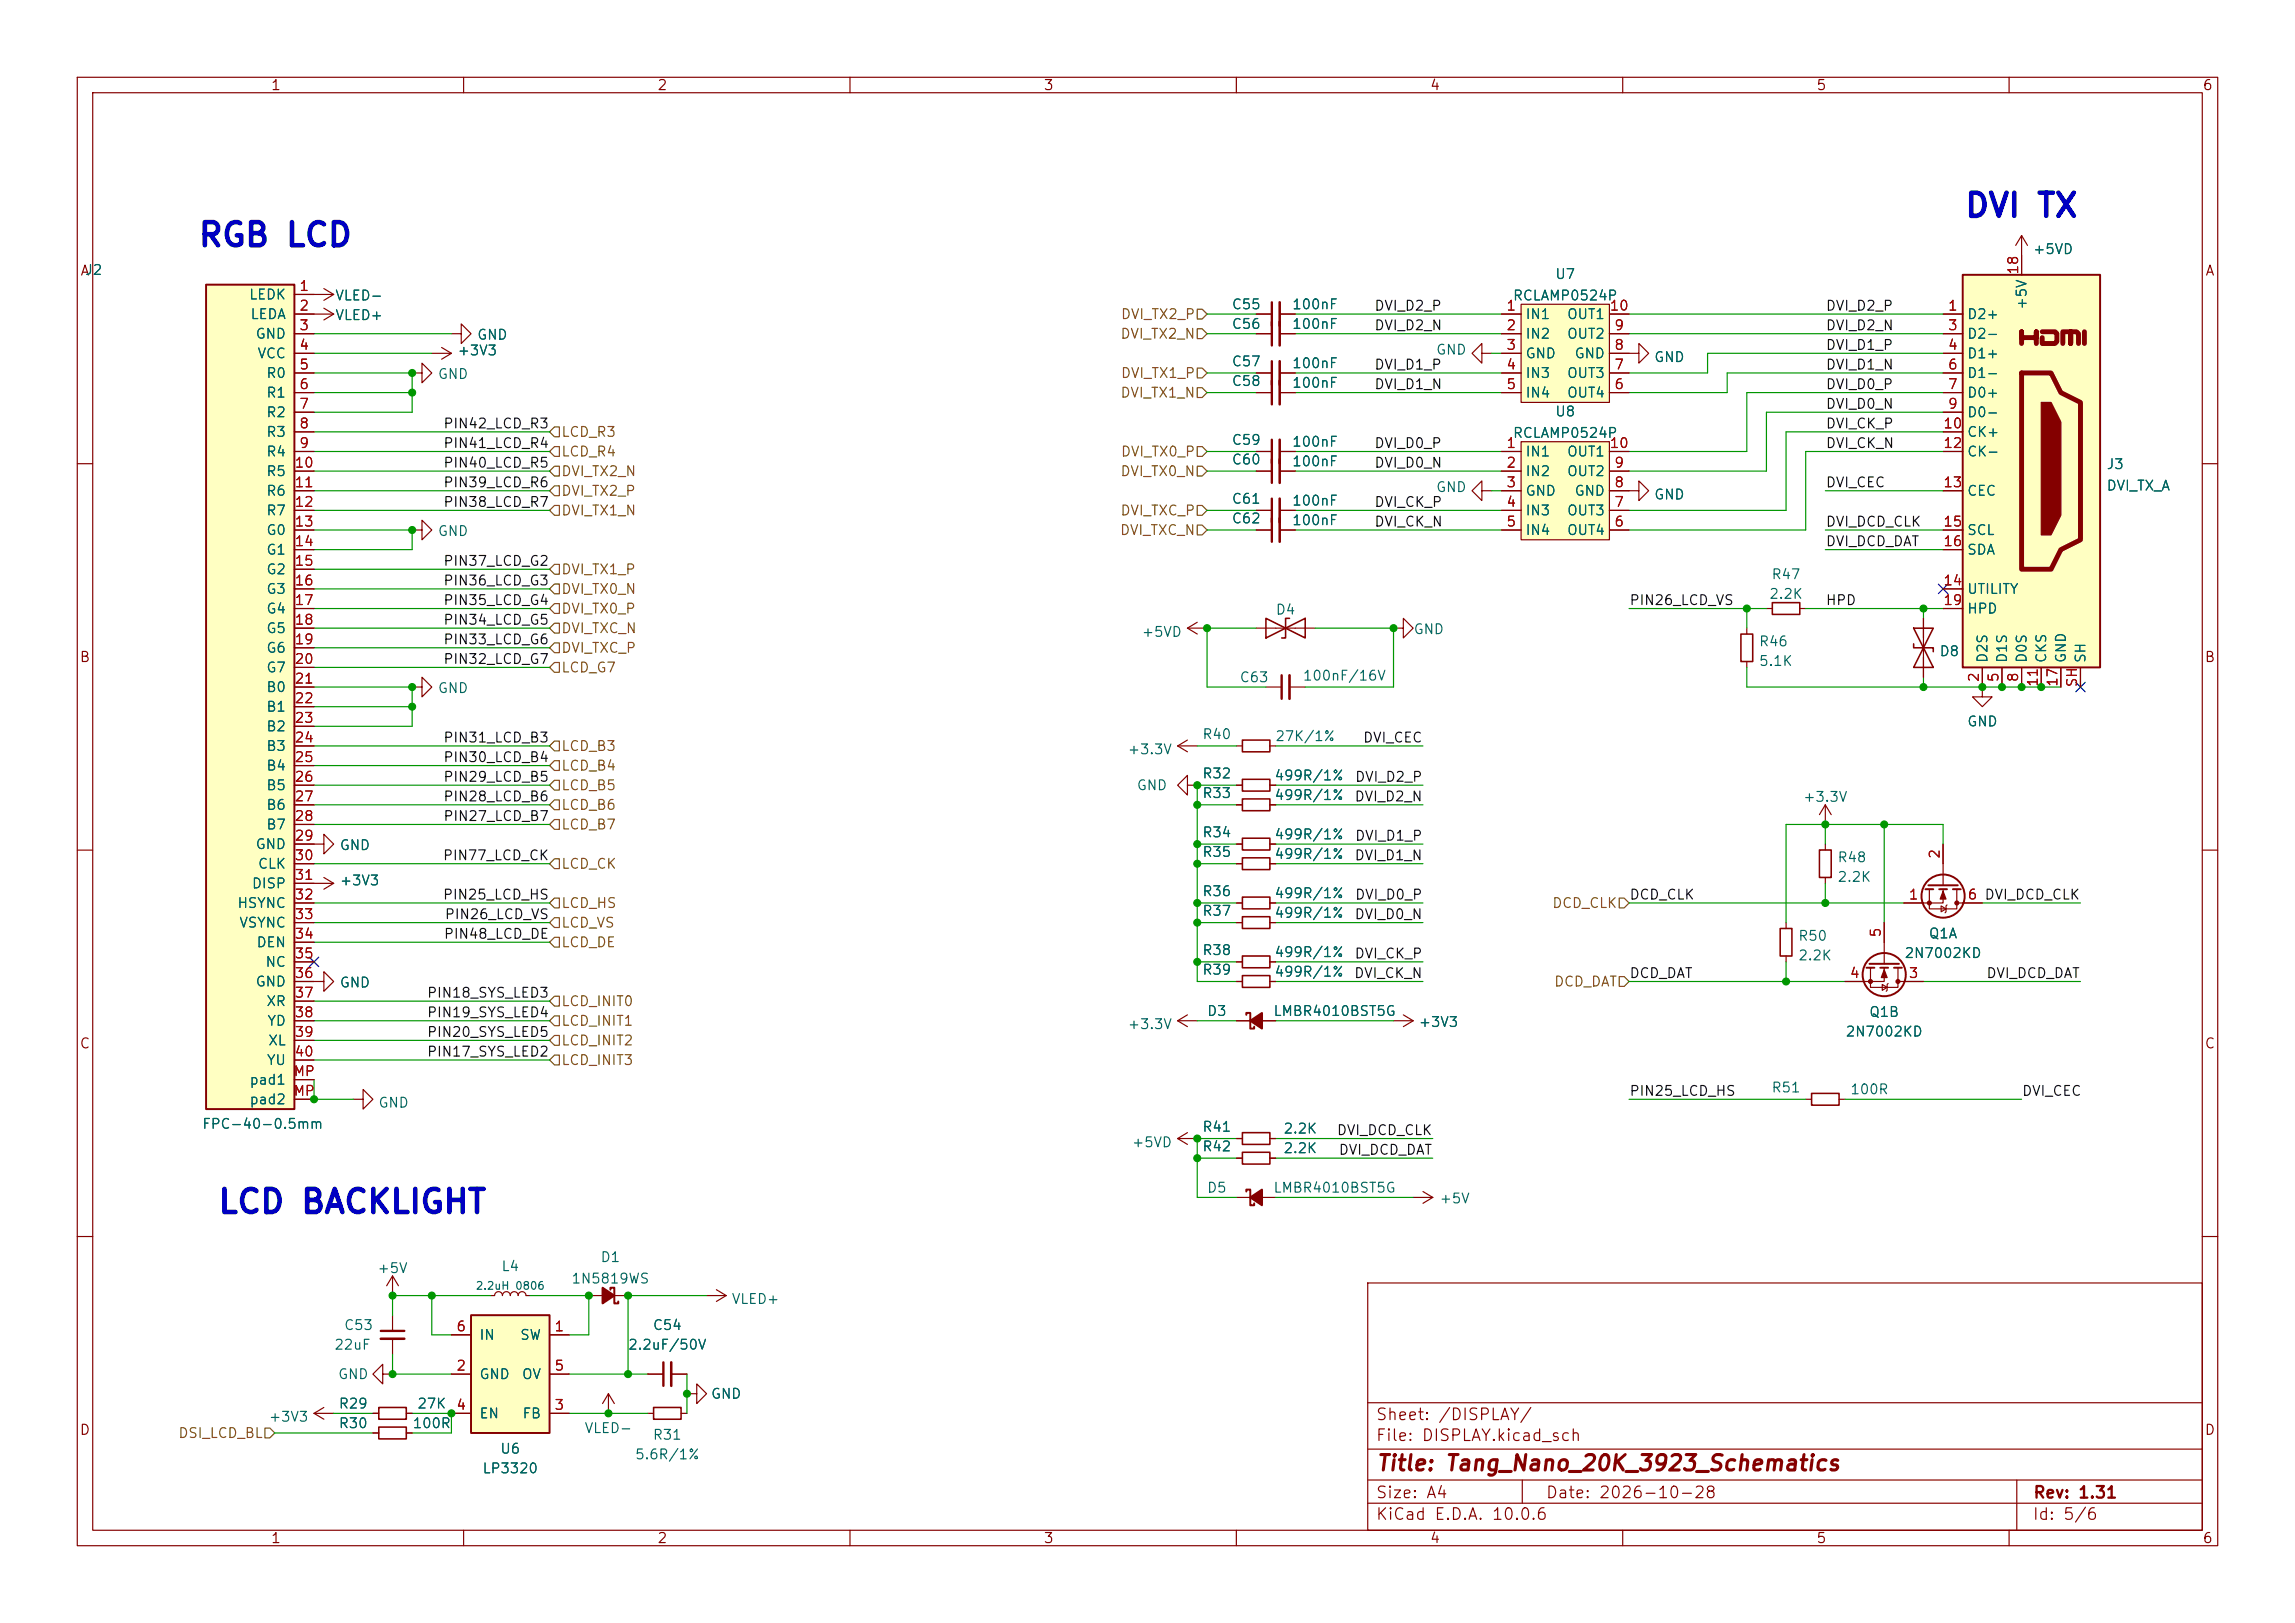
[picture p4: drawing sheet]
<svg xmlns="http://www.w3.org/2000/svg" width="297mm" height="210mm" viewBox="0 0 297 210" stroke-linecap="round" stroke-linejoin="round" font-family="sans-serif">
<defs><g id="words">
<g font-size="3" fill="#0000c2">
<text x="254.1" y="28.8">DVI TX</text>
<text x="25.5" y="32.6">RGB LCD</text>
<text x="28" y="157.7">LCD BACKLIGHT</text>
</g>
<text font-size="2" fill="#840000" x="178" y="190.8">Title: Tang_Nano_20K_3923_Schematics</text>
<g font-size="1.5" fill="#840000">
<text x="178" y="184.1">Sheet: /DISPLAY/</text>
<text x="178" y="186.8">File: DISPLAY.kicad_sch</text>
<text x="178" y="197">KiCad E.D.A. 10.0.6</text>
<text x="178" y="194.2">Size: A4</text>
<text x="200" y="194.2">Date: 2026-10-28</text>
<text x="263" y="197">Id: 5/6</text>
<text x="263" y="194.2">Rev: 1.31</text>
</g>
<g font-size="1.3" fill="#840000">
<text x="35" y="12">1</text>
<text x="85" y="12">2</text>
<text x="135" y="12">3</text>
<text x="185" y="12">4</text>
<text x="235" y="12">5</text>
<text x="285" y="12">6</text>
<text x="10.3" y="36">A</text>
<text x="285.3" y="36">A</text>
<text x="10.2" y="86">B</text>
<text x="285.2" y="86">B</text>
<text x="10.2" y="136">C</text>
<text x="285.2" y="136">C</text>
<text x="10.2" y="186">D</text>
<text x="285.2" y="186">D</text>
<text x="35" y="200">1</text>
<text x="85" y="200">2</text>
<text x="135" y="200">3</text>
<text x="185" y="200">4</text>
<text x="235" y="200">5</text>
<text x="285" y="200">6</text>
</g>
<g font-size="1.3" fill="#006464">
<text x="10.9" y="35.9">J2</text>
<text x="263" y="33.2">+5VD</text>
<text x="32.1" y="39.1">LEDK</text>
<text x="32.3" y="41.6">LEDA</text>
<text x="43.3" y="39.2">VLED-</text>
<text x="43.3" y="41.7">VLED+</text>
<text x="159.3" y="40.3">C55</text>
<text x="167.1" y="40.3">100nF</text>
<text x="195.7" y="39.2">RCLAMP0524P</text>
<text x="197.3" y="41.6">IN1</text>
<text x="201.2" y="36.4">U7</text>
<text x="202.7" y="41.6">OUT1</text>
<text x="254.5" y="41.6">D2+</text>
<text x="262.6" y="40.2" transform="rotate(-90 262.6 40.2)">+5V</text>
<text x="33" y="44.1">GND</text>
<text x="33.2" y="46.7">VCC</text>
<text x="59.1" y="46.3">+3V3</text>
<text x="61.7" y="44.3">GND</text>
<text x="159.3" y="42.9">C56</text>
<text x="159.3" y="47.7">C57</text>
<text x="167.1" y="42.9">100nF</text>
<text x="167.1" y="48">100nF</text>
<text x="185.8" y="46.2">GND</text>
<text x="197.3" y="44.1">IN2</text>
<text x="197.3" y="46.7">GND</text>
<text x="202.7" y="44.1">OUT2</text>
<text x="203.7" y="46.7">GND</text>
<text x="214" y="47.2">GND</text>
<text x="254.5" y="44.1">D2-</text>
<text x="254.5" y="46.7">D1+</text>
<text x="34.4" y="49.2">R0</text>
<text x="34.4" y="51.8">R1</text>
<text x="56.6" y="49.4">GND</text>
<text x="159.3" y="50.3">C58</text>
<text x="167.1" y="50.5">100nF</text>
<text x="197.3" y="49.2">IN3</text>
<text x="197.3" y="51.8">IN4</text>
<text x="202.7" y="51.8">OUT4</text>
<text x="202.7" y="49.2">OUT3</text>
<text x="254.5" y="49.2">D1-</text>
<text x="254.5" y="51.8">D0+</text>
<text x="34.4" y="54.3">R2</text>
<text x="34.4" y="56.8">R3</text>
<text x="34.4" y="59.4">R4</text>
<text x="159.3" y="57.9">C59</text>
<text x="167.1" y="58.1">100nF</text>
<text x="195.7" y="57">RCLAMP0524P</text>
<text x="197.3" y="59.4">IN1</text>
<text x="201.2" y="54.2">U8</text>
<text x="202.7" y="59.4">OUT1</text>
<text x="254.5" y="54.3">D0-</text>
<text x="254.5" y="56.8">CK+</text>
<text x="254.5" y="59.4">CK-</text>
<text x="34.4" y="61.9">R5</text>
<text x="34.4" y="64.5">R6</text>
<text x="159.3" y="65.5">C61</text>
<text x="159.3" y="60.4">C60</text>
<text x="167.1" y="65.7">100nF</text>
<text x="167.1" y="60.7">100nF</text>
<text x="185.8" y="64">GND</text>
<text x="197.3" y="61.9">IN2</text>
<text x="197.3" y="64.5">GND</text>
<text x="202.7" y="61.9">OUT2</text>
<text x="203.7" y="64.5">GND</text>
<text x="214" y="64.9">GND</text>
<text x="254.5" y="64.5">CEC</text>
<text x="272.5" y="61">J3</text>
<text x="272.5" y="63.8">DVI_TX_A</text>
<text x="34.4" y="67">R7</text>
<text x="34.4" y="69.5">G0</text>
<text x="56.6" y="69.7">GND</text>
<text x="159.3" y="68">C62</text>
<text x="167.1" y="68.3">100nF</text>
<text x="197.3" y="67">IN3</text>
<text x="197.3" y="69.5">IN4</text>
<text x="202.7" y="69.5">OUT4</text>
<text x="202.7" y="67">OUT3</text>
<text x="254.5" y="69.5">SCL</text>
<text x="34.4" y="72.1">G1</text>
<text x="34.4" y="74.6">G2</text>
<text x="34.4" y="77.2">G3</text>
<text x="228.9" y="77.8">2.2K</text>
<text x="229.2" y="75.3">R47</text>
<text x="254.5" y="77.2">UTILITY</text>
<text x="254.5" y="72.1">SDA</text>
<text x="34.4" y="79.7">G4</text>
<text x="34.4" y="82.2">G5</text>
<text x="147.7" y="82.7">+5VD</text>
<text x="165" y="79.8">D4</text>
<text x="182.8" y="82.4">GND</text>
<text x="227.5" y="83.9">R46</text>
<text x="254.5" y="79.7">HPD</text>
<text x="34.4" y="84.8">G6</text>
<text x="34.4" y="87.3">G7</text>
<text x="34.4" y="89.9">B0</text>
<text x="56.6" y="90">GND</text>
<text x="160.3" y="88.6">C63</text>
<text x="168.5" y="88.4">100nF/16V</text>
<text x="227.5" y="86.5">5.1K</text>
<text x="250.9" y="85.2">D8</text>
<text x="257.5" y="85.9" transform="rotate(-90 257.5 85.9)">D2S</text>
<text x="260" y="85.9" transform="rotate(-90 260 85.9)">D1S</text>
<text x="262.6" y="85.9" transform="rotate(-90 262.6 85.9)">D0S</text>
<text x="265.1" y="85.9" transform="rotate(-90 265.1 85.9)">CKS</text>
<text x="267.7" y="85.9" transform="rotate(-90 267.7 85.9)">GND</text>
<text x="270.2" y="85.9" transform="rotate(-90 270.2 85.9)">SH</text>
<text x="34.4" y="92.4">B1</text>
<text x="34.4" y="94.9">B2</text>
<text x="155.5" y="96">R40</text>
<text x="254.5" y="94.3">GND</text>
<text x="34.4" y="97.5">B3</text>
<text x="34.4" y="100">B4</text>
<text x="145.8" y="97.9">+3.3V</text>
<text x="155.5" y="101">R32</text>
<text x="164.8" y="101.3">499R/1%</text>
<text x="164.9" y="96.2">27K/1%</text>
<text x="34.4" y="102.6">B5</text>
<text x="34.4" y="105.1">B6</text>
<text x="34.4" y="107.6">B7</text>
<text x="147" y="102.6">GND</text>
<text x="155.5" y="103.6">R33</text>
<text x="164.8" y="103.8">499R/1%</text>
<text x="233.3" y="104.1">+3.3V</text>
<text x="33" y="110.2">GND</text>
<text x="33.3" y="112.7">CLK</text>
<text x="43.9" y="110.3">GND</text>
<text x="155.5" y="111.2">R35</text>
<text x="155.5" y="108.7">R34</text>
<text x="164.8" y="111.5">499R/1%</text>
<text x="164.8" y="108.9">499R/1%</text>
<text x="237.7" y="111.9">R48</text>
<text x="30.6" y="117.8">HSYNC</text>
<text x="32.5" y="115.3">DISP</text>
<text x="43.9" y="114.9">+3V3</text>
<text x="155.5" y="118.8">R37</text>
<text x="155.5" y="116.3">R36</text>
<text x="164.8" y="119.1">499R/1%</text>
<text x="164.8" y="116.5">499R/1%</text>
<text x="237.7" y="114.4">2.2K</text>
<text x="30.9" y="120.3">VSYNC</text>
<text x="33.1" y="122.9">DEN</text>
<text x="34.3" y="125.4">NC</text>
<text x="155.5" y="123.9">R38</text>
<text x="164.8" y="124.2">499R/1%</text>
<text x="232.6" y="122">R50</text>
<text x="232.6" y="124.6">2.2K</text>
<text x="246.4" y="124.3">2N7002KD</text>
<text x="249.5" y="121.7">Q1A</text>
<text x="33" y="128">GND</text>
<text x="34.4" y="130.5">XR</text>
<text x="43.9" y="128.1">GND</text>
<text x="155.5" y="126.4">R39</text>
<text x="156.1" y="131.8">D3</text>
<text x="164.7" y="131.8">LMBR4010BST5G</text>
<text x="164.8" y="126.7">499R/1%</text>
<text x="241.8" y="131.9">Q1B</text>
<text x="34.5" y="133">YD</text>
<text x="34.6" y="135.6">XL</text>
<text x="145.8" y="133.5">+3.3V</text>
<text x="183.5" y="133.2">+3V3</text>
<text x="238.8" y="134.4">2N7002KD</text>
<text x="32.2" y="140.7">pad1</text>
<text x="32.2" y="143.2">pad2</text>
<text x="34.4" y="138.1">YU</text>
<text x="48.9" y="143.6">GND</text>
<text x="229.2" y="141.7">R51</text>
<text x="239.4" y="141.9">100R</text>
<text x="26.1" y="146.4">FPC-40-0.5mm</text>
<text x="146.4" y="148.8">+5VD</text>
<text x="155.5" y="149.3">R42</text>
<text x="155.5" y="146.8">R41</text>
<text x="166" y="149.5">2.2K</text>
<text x="166" y="147">2.2K</text>
<text x="156.1" y="154.6">D5</text>
<text x="164.7" y="154.6">LMBR4010BST5G</text>
<text x="186.2" y="156">+5V</text>
<text x="48.7" y="165">+5V</text>
<text x="64.8" y="164.8">L4</text>
<text x="73.8" y="166.4">1N5819WS</text>
<text x="77.6" y="163.6">D1</text>
<text x="44.4" y="172.4">C53</text>
<text x="61.9" y="173.7">IN</text>
<text x="67.2" y="173.7">SW</text>
<text x="84.4" y="172.4">C54</text>
<text x="94.6" y="169">VLED+</text>
<text x="43.2" y="175">22uF</text>
<text x="43.7" y="178.8">GND</text>
<text x="61.9" y="178.8">GND</text>
<text x="67.5" y="178.8">OV</text>
<text x="81.2" y="175">2.2uF/50V</text>
<text x="34.7" y="184.3">+3V3</text>
<text x="43.7" y="185.1">R30</text>
<text x="43.7" y="182.6">R29</text>
<text x="53.3" y="185.1">100R</text>
<text x="53.9" y="182.6">27K</text>
<text x="61.9" y="183.8">EN</text>
<text x="67.5" y="183.8">FB</text>
<text x="75.6" y="185.7">VLED-</text>
<text x="91.9" y="181.3">GND</text>
<text x="62.3" y="191">LP3320</text>
<text x="64.6" y="188.4">U6</text>
<text x="82.1" y="189.1">5.6R/1%</text>
<text x="84.4" y="186.6">R31</text>
</g>
<g font-size="1.3" fill="#a90000">
<text x="261.5" y="35.6" transform="rotate(-90 261.5 35.6)">18</text>
<text x="38.6" y="38">1</text>
<text x="38.6" y="40.5">2</text>
<text x="194.8" y="40.5">1</text>
<text x="208.2" y="40.5">10</text>
<text x="252" y="40.5">1</text>
<text x="38.6" y="43">3</text>
<text x="38.6" y="45.6">4</text>
<text x="194.8" y="43">2</text>
<text x="194.8" y="45.6">3</text>
<text x="208.8" y="45.6">8</text>
<text x="208.8" y="43">9</text>
<text x="252" y="43">3</text>
<text x="252" y="45.6">4</text>
<text x="38.6" y="48.1">5</text>
<text x="38.6" y="50.7">6</text>
<text x="38.6" y="53.2">7</text>
<text x="194.8" y="48.1">4</text>
<text x="194.8" y="50.7">5</text>
<text x="208.8" y="50.7">6</text>
<text x="208.8" y="48.1">7</text>
<text x="252" y="48.1">6</text>
<text x="252" y="50.7">7</text>
<text x="252" y="53.2">9</text>
<text x="38.6" y="55.7">8</text>
<text x="38.6" y="58.3">9</text>
<text x="194.8" y="58.3">1</text>
<text x="208.2" y="58.3">10</text>
<text x="251.4" y="55.7">10</text>
<text x="251.4" y="58.3">12</text>
<text x="38" y="60.8">10</text>
<text x="38" y="63.4">11</text>
<text x="38" y="65.9">12</text>
<text x="194.8" y="60.8">2</text>
<text x="194.8" y="63.4">3</text>
<text x="194.8" y="65.9">4</text>
<text x="208.8" y="65.9">7</text>
<text x="208.8" y="63.4">8</text>
<text x="208.8" y="60.8">9</text>
<text x="251.4" y="63.4">13</text>
<text x="38" y="68.4">13</text>
<text x="38" y="71">14</text>
<text x="194.8" y="68.4">5</text>
<text x="208.8" y="68.4">6</text>
<text x="251.4" y="68.4">15</text>
<text x="251.4" y="71">16</text>
<text x="38" y="73.5">15</text>
<text x="38" y="76.1">16</text>
<text x="251.4" y="76.1">14</text>
<text x="38" y="78.6">17</text>
<text x="38" y="81.1">18</text>
<text x="38" y="83.7">19</text>
<text x="251.4" y="78.6">19</text>
<text x="38" y="86.2">20</text>
<text x="38" y="88.8">21</text>
<text x="256.4" y="88.4" transform="rotate(-90 256.4 88.4)">2</text>
<text x="258.9" y="88.4" transform="rotate(-90 258.9 88.4)">5</text>
<text x="261.5" y="88.4" transform="rotate(-90 261.5 88.4)">8</text>
<text x="264" y="89" transform="rotate(-90 264 89)">11</text>
<text x="266.6" y="89" transform="rotate(-90 266.6 89)">17</text>
<text x="269.1" y="89" transform="rotate(-90 269.1 89)">SH</text>
<text x="38" y="91.3">22</text>
<text x="38" y="93.8">23</text>
<text x="38" y="96.4">24</text>
<text x="38" y="98.9">25</text>
<text x="38" y="101.5">26</text>
<text x="38" y="104">27</text>
<text x="38" y="106.5">28</text>
<text x="38" y="109.1">29</text>
<text x="38" y="111.6">30</text>
<text x="251.3" y="111.2" transform="rotate(-90 251.3 111.2)">2</text>
<text x="38" y="114.2">31</text>
<text x="38" y="116.7">32</text>
<text x="38" y="119.2">33</text>
<text x="246.9" y="116.7">1</text>
<text x="254.5" y="116.7">6 DVI_DCD_CLK</text>
<text x="254.5" y="116.7">6</text>
<text x="38" y="121.8">34</text>
<text x="38" y="124.3">35</text>
<text x="243.7" y="121.4" transform="rotate(-90 243.7 121.4)">5</text>
<text x="38" y="126.9">36</text>
<text x="38" y="129.4">37</text>
<text x="38" y="131.9">38</text>
<text x="239.3" y="126.9">4</text>
<text x="246.9" y="126.9">3</text>
<text x="38" y="134.5">39</text>
<text x="38" y="137">40</text>
<text x="37.9" y="139.6">MP</text>
<text x="37.9" y="142.1">MP</text>
<text x="59" y="172.6">6</text>
<text x="71.7" y="172.6">1</text>
<text x="59" y="177.7">2</text>
<text x="71.7" y="177.7">5</text>
<text x="59" y="182.7">4</text>
<text x="71.7" y="182.7">3</text>
</g>
<g font-size="1.3" fill="#725600">
<text x="145" y="41.6">DVI_TX2_P</text>
<text x="144.9" y="44.1">DVI_TX2_N</text>
<text x="144.9" y="51.8">DVI_TX1_N</text>
<text x="145" y="49.2">DVI_TX1_P</text>
<text x="72.6" y="56.8">LCD_R3</text>
<text x="72.6" y="59.4">LCD_R4</text>
<text x="145" y="59.4">DVI_TX0_P</text>
<text x="72.6" y="61.9">DVI_TX2_N</text>
<text x="72.6" y="64.5">DVI_TX2_P</text>
<text x="144.9" y="61.9">DVI_TX0_N</text>
<text x="72.6" y="67">DVI_TX1_N</text>
<text x="144.8" y="69.5">DVI_TXC_N</text>
<text x="144.9" y="67">DVI_TXC_P</text>
<text x="72.6" y="77.2">DVI_TX0_N</text>
<text x="72.6" y="74.6">DVI_TX1_P</text>
<text x="72.6" y="82.2">DVI_TXC_N</text>
<text x="72.6" y="79.7">DVI_TX0_P</text>
<text x="72.6" y="87.3">LCD_G7</text>
<text x="72.6" y="84.8">DVI_TXC_P</text>
<text x="72.6" y="100">LCD_B4</text>
<text x="72.6" y="97.5">LCD_B3</text>
<text x="72.6" y="105.1">LCD_B6</text>
<text x="72.6" y="102.6">LCD_B5</text>
<text x="72.6" y="107.6">LCD_B7</text>
<text x="72.6" y="112.7">LCD_CK</text>
<text x="72.6" y="117.8">LCD_HS</text>
<text x="200.8" y="117.8">DCD_CLK</text>
<text x="72.6" y="120.3">LCD_VS</text>
<text x="72.6" y="122.9">LCD_DE</text>
<text x="72.6" y="130.5">LCD_INIT0</text>
<text x="201" y="128">DCD_DAT</text>
<text x="72.6" y="135.6">LCD_INIT2</text>
<text x="72.6" y="133">LCD_INIT1</text>
<text x="72.6" y="138.1">LCD_INIT3</text>
<text x="23" y="186.4">DSI_LCD_BL</text>
</g>
<g font-size="1.3" fill="#0f0f0f">
<text x="177.8" y="40.5">DVI_D2_P</text>
<text x="236.2" y="40.5">DVI_D2_P</text>
<text x="177.8" y="43.1">DVI_D2_N</text>
<text x="236.2" y="43.1">DVI_D2_N</text>
<text x="236.2" y="45.6">DVI_D1_P</text>
<text x="177.8" y="48.1">DVI_D1_P</text>
<text x="177.8" y="50.7">DVI_D1_N</text>
<text x="236.2" y="48.1">DVI_D1_N</text>
<text x="236.2" y="50.7">DVI_D0_P</text>
<text x="236.2" y="53.2">DVI_D0_N</text>
<text x="57.3" y="55.8">PIN42_LCD_R3</text>
<text x="57.3" y="58.3">PIN41_LCD_R4</text>
<text x="177.8" y="58.3">DVI_D0_P</text>
<text x="236.2" y="58.3">DVI_CK_N</text>
<text x="236.2" y="55.8">DVI_CK_P</text>
<text x="57.3" y="63.4">PIN39_LCD_R6</text>
<text x="57.3" y="60.8">PIN40_LCD_R5</text>
<text x="57.3" y="65.9">PIN38_LCD_R7</text>
<text x="177.8" y="60.8">DVI_D0_N</text>
<text x="177.8" y="65.9">DVI_CK_P</text>
<text x="236.2" y="63.4">DVI_CEC</text>
<text x="177.8" y="68.5">DVI_CK_N</text>
<text x="236.2" y="71">DVI_DCD_DAT</text>
<text x="236.2" y="68.5">DVI_DCD_CLK</text>
<text x="57.3" y="76.1">PIN36_LCD_G3</text>
<text x="57.3" y="73.5">PIN37_LCD_G2</text>
<text x="57.3" y="81.2">PIN34_LCD_G5</text>
<text x="57.3" y="78.6">PIN35_LCD_G4</text>
<text x="57.3" y="83.7">PIN33_LCD_G6</text>
<text x="210.8" y="78.6">PIN26_LCD_VS</text>
<text x="236.2" y="78.6">HPD</text>
<text x="57.3" y="86.2">PIN32_LCD_G7</text>
<text x="57.3" y="96.4">PIN31_LCD_B3</text>
<text x="57.3" y="98.9">PIN30_LCD_B4</text>
<text x="57.3" y="101.5">PIN29_LCD_B5</text>
<text x="175.3" y="101.5">DVI_D2_P</text>
<text x="176.3" y="96.4">DVI_CEC</text>
<text x="57.3" y="106.6">PIN27_LCD_B7</text>
<text x="57.3" y="104">PIN28_LCD_B6</text>
<text x="175.2" y="104">DVI_D2_N</text>
<text x="57.2" y="111.6">PIN77_LCD_CK</text>
<text x="175.2" y="111.6">DVI_D1_N</text>
<text x="175.3" y="109.1">DVI_D1_P</text>
<text x="57.2" y="116.7">PIN25_LCD_HS</text>
<text x="57.5" y="119.3">PIN26_LCD_VS</text>
<text x="175.2" y="119.3">DVI_D0_N</text>
<text x="175.3" y="116.7">DVI_D0_P</text>
<text x="210.8" y="116.7">DCD_CLK</text>
<text x="57.3" y="121.8">PIN48_LCD_DE</text>
<text x="175.2" y="124.3">DVI_CK_P</text>
<text x="55.2" y="129.4">PIN18_SYS_LED3</text>
<text x="55.2" y="132">PIN19_SYS_LED4</text>
<text x="175.2" y="126.9">DVI_CK_N</text>
<text x="210.8" y="126.9">DCD_DAT</text>
<text x="257" y="126.9">DVI_DCD_DAT</text>
<text x="55.2" y="137">PIN17_SYS_LED2</text>
<text x="55.2" y="134.5">PIN20_SYS_LED5</text>
<text x="210.8" y="142.1">PIN25_LCD_HS</text>
<text x="261.6" y="142.1">DVI_CEC</text>
<text x="172.9" y="147.2">DVI_DCD_CLK</text>
<text x="173.2" y="149.7">DVI_DCD_DAT</text>
</g>
<text font-size="1" fill="#006464" x="61.5" y="167.1">2.2uH 0806</text>
</g></defs>
<g fill="none" stroke="#840000" stroke-width=".15">
<path d="M10 10h277v190h-277zM12 12h273v186h-273zM60 10v2M110 10v2M160 10v2M210 10v2M260 10v2M41.9 39.9l1.3 .7M40.6 40.6h2.6M43.2 40.6l-1.3 .8M53.3 48.3h1.3v1.2l1.3-1.2-1.3-1.3v1.3M55.9 45.7h2.5"/>
<path d="M57.1 45l1.3 .7M58.4 43.2h1.3v1.3l1.3-1.3-1.3-1.3v1.3M58.4 45.7l-1.3 .8M162.6 40.6h2M162.6 43.2h2M162.6 48.3h2M165.6 40.6h2M165.6 43.2h2M165.6 48.3h2M10 60h2M285 60h2M53.3 88.9h1.3v1.3l1.3-1.3-1.3-1.3v1.3"/>
<path d="M152.4 96.5l1.3 .8M152.4 96.5h2.5M153.7 81.3l1.2 .7M153.7 81.3h2.5M153.7 95.8l-1.3 .7M154.9 80.5l-1.2 .8M163.8 88.9h2.1M166.9 88.9h2M180.3 81.3h1.3v-1.3l1.3 1.3-1.3 1.3v-1.3M226.1 81.3v.7M226.1 85.6v.8M256.5 88.9v1.3h1.3l-1.3 1.2-1.2-1.2h1.2"/>
<path d="M10 110h2M153.7 101.6v1.3l-1.3-1.3 1.3-1.3v1.3h1.2M160 101.6h.8M160 111.8h.8M160 109.2h.8M160 104.1h.8M164.3 101.6h.8M164.3 111.8h.8M164.3 109.2h.8M164.3 104.1h.8M236.2 104.1l.8 1.3M236.2 104.1l-.7 1.3"/>
<path d="M236.2 104.1v2.6M236.2 109.2v.8M236.2 113.5v.8M249.7 115.1v2.5h3.5v-2.5M251.2 117.2l.6 .4-.6 .4zM251.5 115.1v1.7h-5.1M251.5 109.2v5.4M252 117.1l-.2 .1v.8l-.1 .1M253.2 116.8h3.3M285 110h2M40.6 127h1.3v1.3l1.3-1.3-1.3-1.3v1.3M160 127h.8"/>
<path d="M164.3 127h.8M160 149.9h.8M160 154.9h5.1M160 147.3h.8M164.3 149.9h.8M164.3 147.3h.8M10 160h2M177 166h108v32h-108zM285 160h2M60 198v2M110 198v2M160 198v2"/>
<path d="M177 194.5h108M177 191.5h108M177 187.5h108M177 181.5h108M197 191.5v3M210 198v2M260 198v2M261 191.5v6.5"/>
</g>
<path d="M225.3 82h1.5v3.6h-1.5zM160.8 100.8h3.5v1.6h-3.5zM160.8 111h3.5v1.5h-3.5zM160.8 108.5h3.5v1.5h-3.5zM160.8 103.4h3.5v1.5h-3.5zM235.5 110h1.5v3.5h-1.5zM160.8 126.2h3.5v1.6h-3.5zM160.8 149.1h3.5v1.5h-3.5zM160.8 146.6h3.5v1.5h-3.5z" fill="none" stroke="#840000" stroke-width=".2"/>
<g fill="none" stroke="#840000" stroke-width=".25">
<path d="M249.2 115.1h1M249.6 114.6h3.8M251 115.1h1M252.7 115.1h1M161.3 154.2v-.3h.5v2.1h.5v-.3"/>
<circle cx="251.5" cy="116" r="2.79"/>
</g>
<path d="M161.8 154.9l1.5-1v2.1z" fill="#840000" stroke="#840000" stroke-width=".25"/>
<g fill="#840000" stroke="#840000" stroke-width=".15">
<path d="M251.5 115.3l.3 1h-.7z"/>
<circle cx="253.2" cy="116.8" r=".25"/>
<circle cx="249.7" cy="116.8" r=".25"/>
</g>
<path d="M164.6 39.1v5.6M164.6 46.7v3.1M165.9 87.4v3" fill="none" stroke="#840000" stroke-width=".3"/>
<path d="M165.6 39.1v5.6M165.6 46.7v3.1M166.9 87.4v3" fill="none" stroke="#840000" stroke-width=".33"/>
<path d="M196.8 39.4h11.5v12.7h-11.5z" fill="#ffffc2"/>
<path d="M196.8 39.4h11.5v12.7h-11.5zM194.3 40.6h2.5M194.3 43.2h2.5M194.3 45.7h2.5M194.3 48.3h2.5M194.3 50.8h2.5M208.3 40.6h2.5M208.3 43.2h2.5M208.3 45.7h2.5M208.3 48.3h2.5M208.3 50.8h2.5" fill="none" stroke="#840000" stroke-width=".15"/>
<path d="M196.8 57.2h11.5v12.7h-11.5z" fill="#ffffc2"/>
<g fill="none" stroke="#840000" stroke-width=".15">
<path d="M40.6 38.1h2.6M41.9 37.3l1.3 .8M43.2 38.1l-1.3 .8M162.6 58.4h2M162.6 50.8h2M165.6 58.4h2M165.6 50.8h2M191.8 45.7v-1.2l-1.3 1.2 1.3 1.3v-1.3h1.2M194.3 58.4h2.5M196.8 57.2h11.5v12.7h-11.5zM208.3 58.4h2.5M53.3 68.6h1.3v1.3l1.3-1.3-1.3-1.3v1.3"/>
<path d="M162.6 61h2M162.6 66h2M162.6 68.6h2M165.6 61h2M165.6 66h2M165.6 68.6h2M191.8 63.5v-1.3l-1.3 1.3 1.3 1.3v-1.3h1.2M194.3 61h2.5M194.3 63.5h2.5M194.3 66h2.5M194.3 68.6h2.5M208.3 61h2.5"/>
<path d="M208.3 63.5h2.5M208.3 66h2.5M208.3 68.6h2.5M160 96.5h.8M162.6 81.3h7.6M164.3 96.5h.8M248.9 80v7.6M40.6 109.2h1.3v1.3l1.3-1.3-1.3-1.2v1.2M243.8 119.4v5.3M160 132.1h5.1M180.3 132.1h2.6M181.6 131.3l1.3 .8"/>
<path d="M182.9 132.1l-1.3 .7M242.1 125.2v2.6h3.5v-2.6M243.6 127.4l.6 .4-.6 .3zM243.8 125.2v1.8h-5M244.3 127.3l-.1 .1v.7l-.1 .2M245.6 127h3.3M182.9 154.9h2.5M184.1 154.2l1.3 .7M185.4 154.9l-1.3 .8M50.8 165.1v2.5M50.8 170.2v2M50.8 173.2v2.1"/>
<path d="M50.8 165.1l-.8 1.3M50.8 165.1l.8 1.3M63.5 167.6h.5a.51 .51 0 0 1 .5-.5 .51 .51 0 0 1 .5 .5 .51 .51 0 0 1 .5-.5 .51 .51 0 0 1 .5 .5 .51 .51 0 0 1 .5-.5 .51 .51 0 0 1 .6 .5 .51 .51 0 0 1 .5-.5 .51 .51 0 0 1 .5 .5h.5M76.2 167.6h5.1M91.4 167.6h2.6M92.7 166.9l1.3 .7M94 167.6l-1.3 .8M88.9 180.3h1.3v-1.2l1.2 1.2-1.2 1.3v-1.3"/>
</g>
<path d="M160.8 95.8h3.5v1.5h-3.5zM163.8 80l2.6 1.3-2.6 1.3zM166.4 81.3l2.5-1.3v2.6zM166.9 80h-.5v2.6h-.5M247.6 83.3v.5h2.6v.5M247.6 81.3h2.6l-1.3 2.5zM248.9 83.8l1.3 2.6h-2.6z" fill="none" stroke="#840000" stroke-width=".2"/>
<g fill="none" stroke="#840000" stroke-width=".25">
<path d="M161.3 131.3v-.2h.5v2h.5v-.3M241.6 125.2h1M241.9 124.7h3.8M243.3 125.2h1M245.1 125.2h1M79 166.9v-.3h.5v2.1h.5v-.3"/>
<circle cx="243.8" cy="126.1" r="2.79"/>
</g>
<g fill="#840000" stroke="#840000" stroke-width=".25">
<path d="M161.8 132.1l1.5-1v2z"/>
<path d="M78 166.6l1.5 1-1.5 1.1z"/>
</g>
<path d="M164.6 49.3v3M164.6 56.9v5.6M164.6 64.5v5.6M49.3 172.2h3" fill="none" stroke="#840000" stroke-width=".3"/>
<path d="M165.6 49.3v3M165.6 56.9v5.6M165.6 64.5v5.6M49.3 173.2h3" fill="none" stroke="#840000" stroke-width=".33"/>
<g fill="#840000" stroke="#840000" stroke-width=".15">
<path d="M243.8 125.5l.4 1h-.7z"/>
<circle cx="245.6" cy="127" r=".25"/>
<circle cx="242.1" cy="127" r=".25"/>
</g>
<path d="M26.7 36.8h11.4v106.7h-11.4z" fill="#ffffc2"/>
<path d="M26.7 36.8h11.4v106.7h-11.4z" fill="none" stroke="#840000" stroke-width=".25"/>
<g fill="none" stroke="#840000" stroke-width=".15">
<path d="M38.1 38.1h2.5M38.1 40.6h2.5M38.1 43.2h2.5M38.1 45.7h2.5M38.1 48.3h2.5M38.1 50.8h2.5M38.1 53.3h2.5M38.1 55.9h2.5M38.1 58.4h2.5M38.1 61h2.5M38.1 63.5h2.5M38.1 66h2.5"/>
<path d="M38.1 68.6h2.5M38.1 71.1h2.5M38.1 73.7h2.5M38.1 76.2h2.5M38.1 78.7h2.5M38.1 81.3h2.5M38.1 83.8h2.5M38.1 86.4h2.5M38.1 88.9h2.5M38.1 91.4h2.5M38.1 94h2.5M38.1 96.5h2.5"/>
<path d="M38.1 99.1h2.5M38.1 101.6h2.5M38.1 104.1h2.5M38.1 106.7h2.5M38.1 109.2h2.5M38.1 111.8h2.5M38.1 114.3h2.5M38.1 116.8h2.5M38.1 119.4h2.5M38.1 121.9h2.5M38.1 124.5h2.5M38.1 127h2.5"/>
<path d="M38.1 129.5h2.5M38.1 132.1h2.5M38.1 134.6h2.5M38.1 137.2h2.5M38.1 139.7h2.5M152.4 132.1h2.5M152.4 132.1l1.3 .7M153.7 131.3l-1.3 .8M38.1 142.2h2.5M45.7 142.2h1.3v1.3l1.3-1.3-1.3-1.2v1.2M152.4 147.3l1.3 .8M152.4 147.3h2.5"/>
<path d="M153.7 146.6l-1.3 .7M83.8 177.8h2.1M86.9 177.8h2"/>
</g>
<path d="M85.9 176.3v3" fill="none" stroke="#840000" stroke-width=".3"/>
<path d="M86.9 176.3v3" fill="none" stroke="#840000" stroke-width=".33"/>
<path d="M254 35.6h17.8v50.8h-17.8z" fill="#ffffc2"/>
<path d="M261.6 44.5v-1.6v.8h1.9v-.8v1.6M261.6 48.3h3.8l1.3 2.5 2.5 1.3v17.8l-2.5 1.2-1.3 2.6h-3.8zM264.3 42.9h1.6l.3 .3v1l-.3 .3h-1.6v-.8M267 44.5v-1.6h1v1.6v-1.6h.7l.3 .3v1.3M269.7 42.9v1.6" fill="none" stroke="#840000" stroke-width=".63"/>
<path d="M254 35.6h17.8v50.8h-17.8z" fill="none" stroke="#840000" stroke-width=".25"/>
<path d="M264.2 52.1h1.2l1.3 2.5v12.1l-1.3 2.5h-1.2z" fill="#840000" stroke="#840000" stroke-width=".15"/>
<g fill="none" stroke="#840000" stroke-width=".15">
<path d="M261.6 30.5v5.1M261.6 30.5l-.7 1.3M261.6 30.5l.8 1.3M251.5 40.6h2.5M251.5 43.2h2.5M251.5 45.7h2.5M251.5 48.3h2.5M251.5 50.8h2.5M251.5 53.3h2.5M251.5 55.9h2.5M251.5 58.4h2.5M210.8 63.5h1.3v-1.3l1.3 1.3-1.3 1.3v-1.3"/>
<path d="M228.6 78.7h.8M232.9 78.7h.8M251.5 63.5h2.5M251.5 76.2h2.5M251.5 68.6h2.5M251.5 71.1h2.5M251.5 78.7h2.5M256.5 86.4v2.5M259.1 86.4v2.5M261.6 86.4v2.5M264.2 86.4v2.5M266.7 86.4v2.5"/>
<path d="M269.2 86.4v2.5M40.6 114.3h2.6M41.9 113.5l1.3 .8M43.2 114.3l-1.3 .8M160 119.4h.8M160 116.8h.8M164.3 119.4h.8M164.3 116.8h.8M160 124.5h.8M164.3 124.5h.8M233.7 142.2h.7M238 142.2h.8"/>
<path d="M40.6 182.9h2.6M40.6 182.9l1.3 .7M41.9 182.1l-1.3 .8M48.3 185.4h.7M52.6 185.4h.7M78.7 180.3l-.7 1.3M78.7 180.3l.8 1.3M78.7 180.3v2.6M83.8 182.9h.8M88.1 182.9h.8"/>
</g>
<path d="M229.4 78h3.5v1.5h-3.5zM160.8 118.6h3.5v1.5h-3.5zM160.8 116.1h3.5v1.5h-3.5zM160.8 123.7h3.5v1.5h-3.5zM234.4 141.5h3.6v1.5h-3.6zM49 184.7h3.6v1.5h-3.6zM84.6 182.1h3.5v1.5h-3.5z" fill="none" stroke="#840000" stroke-width=".2"/>
<path d="M61 170.2h10.1v15.2h-10.1z" fill="#ffffc2"/>
<path d="M61 170.2h10.1v15.2h-10.1z" fill="none" stroke="#840000" stroke-width=".25"/>
<g fill="none" stroke="#840000" stroke-width=".15">
<path d="M38.1 38.1h2.5M261.6 33v2.6M38.1 40.6h2.5M38.1 43.2h2.5M38.1 45.7h2.5M38.1 48.3h2.5M38.1 50.8h2.5M38.1 53.3h2.5M38.1 55.9h2.5M38.1 58.4h2.5M162.6 40.6h2M162.6 43.2h2"/>
<path d="M162.6 48.3h2M162.6 50.8h2M162.6 58.4h2M165.6 40.6h2M165.6 43.2h2M165.6 48.3h2M165.6 50.8h2M165.6 58.4h2M194.3 40.6h2.5M194.3 43.2h2.5M194.3 45.7h2.5M194.3 48.3h2.5"/>
<path d="M194.3 50.8h2.5M194.3 58.4h2.5M208.3 45.7h3.8v-1.2l1.3 1.2-1.3 1.3v-1.3M208.3 40.6h2.5M208.3 43.2h2.5M208.3 48.3h2.5M208.3 50.8h2.5M208.3 58.4h2.5M251.5 40.6h2.5M251.5 43.2h2.5M251.5 45.7h2.5M251.5 48.3h2.5"/>
<path d="M251.5 50.8h2.5M251.5 53.3h2.5M251.5 55.9h2.5M251.5 58.4h2.5M38.1 63.5h2.5M38.1 76.2h2.5M38.1 68.6h2.5M38.1 71.1h2.5M38.1 78.7h2.5M38.1 61h2.5M38.1 66h2.5M38.1 73.7h2.5"/>
<path d="M162.6 68.6h2M162.6 61h2M162.6 66h2M165.6 68.6h2M165.6 61h2M165.6 66h2M194.3 63.5h2.5M194.3 68.6h2.5M194.3 61h2.5M194.3 66h2.5M208.3 63.5h2.5M208.3 68.6h2.5"/>
<path d="M208.3 61h2.5M208.3 66h2.5M251.5 63.5h2.5M251.5 76.2h2.5M251.5 68.6h2.5M251.5 71.1h2.5M251.5 78.7h2.5M38.1 81.3h2.5M38.1 83.8h2.5M38.1 86.4h2.5M38.1 88.9h2.5M38.1 91.4h2.5"/>
<path d="M38.1 94h2.5M38.1 96.5h2.5M38.1 99.1h2.5M248.9 80v2.6M248.9 85.1v2.5M256.5 86.4v2.5M259.1 86.4v2.5M261.6 86.4v2.5M264.2 86.4v2.5M266.7 86.4v2.5M269.2 86.4v2.5M38.1 116.8h2.5"/>
<path d="M38.1 119.4h2.5M38.1 104.1h2.5M38.1 109.2h2.5M38.1 111.8h2.5M38.1 101.6h2.5M38.1 106.7h2.5M38.1 114.3h2.5M160 116.8h.8M160 119.4h.8M160 104.1h.8M160 109.2h.8M160 111.8h.8"/>
<path d="M160 101.6h.8M164.3 116.8h.8M164.3 119.4h.8M164.3 104.1h.8M164.3 109.2h.8M164.3 111.8h.8M164.3 101.6h.8M231.1 119.4v.7M243.8 119.4v2.5M246.4 116.8h2.5M251.5 109.2v2.6M254 116.8h2.5"/>
<path d="M38.1 124.5h2.5M38.1 127h2.5M38.1 132.1h2.5M38.1 121.9h2.5M38.1 129.5h2.5M38.1 134.6h2.5M38.1 137.2h2.5M38.1 139.7h2.5M160 124.5h.8M160 127h.8M160 132.1h1.8M163.3 132.1h1.8"/>
<path d="M164.3 124.5h.8M164.3 127h.8M231.1 123.7v.8M238.8 127h2.5M246.4 127h2.5M38.1 142.2h2.5M160 147.3h.8M160 149.9h.8M164.3 147.3h.8M164.3 149.9h.8M49.5 177.8v-1.3l-1.2 1.3 1.2 1.3v-1.3h1.3M58.4 172.7h2.6"/>
<path d="M58.4 177.8h2.6M71.1 172.7h2.6M71.1 177.8h2.6M83.8 177.8h2.1M86.9 177.8h2M48.3 182.9h.7M48.3 185.4h.7M52.6 182.9h.7M52.6 185.4h.7M58.4 182.9h2.6M71.1 182.9h2.6"/>
</g>
<path d="M230.4 120.1h1.5v3.6h-1.5zM49 182.1h3.6v1.5h-3.6z" fill="none" stroke="#840000" stroke-width=".2"/>
<g fill="none" stroke="#725600" stroke-width=".15">
<path d="M71.1 55.9l.7-.7h.6v1.3h-.6zM71.1 58.4l.7-.6h.6v1.3h-.6zM154.9 47.6h.7l.6 .7-.6 .6h-.7zM154.9 42.5h.7l.6 .7-.6 .6h-.7zM154.9 40h.7l.6 .6-.6 .7h-.7zM154.9 57.8h.7l.6 .6-.6 .7h-.7zM154.9 50.2h.7l.6 .6-.6 .6h-.7zM71.1 66l.7-.6h.6v1.3h-.6zM71.1 76.2l.7-.6h.6v1.2h-.6zM71.8 78.1h.6v1.3h-.6l-.7-.7zM71.8 73h.6v1.3h-.6l-.7-.6zM71.8 60.3h.6v1.3h-.6l-.7-.6z"/>
<path d="M71.8 62.9h.6v1.2h-.6l-.7-.6zM154.9 60.3h.7l.6 .7-.6 .6h-.7zM154.9 67.9h.7l.6 .7-.6 .6h-.7zM154.9 65.4h.7l.6 .6-.6 .7h-.7zM71.1 81.3l.7-.7h.6v1.3h-.6zM71.1 83.8l.7-.6h.6v1.3h-.6zM71.8 98.4h.6v1.3h-.6l-.7-.6zM71.8 85.7h.6v1.3h-.6l-.7-.6zM71.8 95.9h.6v1.3h-.6l-.7-.7zM71.1 106.7l.7-.7h.6v1.3h-.6zM71.1 116.8l.7-.6h.6v1.3h-.6zM71.8 103.5h.6v1.3h-.6l-.7-.7z"/>
<path d="M71.8 101h.6v1.2h-.6l-.7-.6zM71.8 111.1h.6v1.3h-.6l-.7-.6zM71.8 118.7h.6v1.3h-.6l-.7-.6zM209.5 116.2h.7l.6 .6-.6 .7h-.7zM71.1 129.5l.7-.6h.6v1.3h-.6zM71.1 134.6l.7-.6h.6v1.3h-.6zM71.8 121.3h.6v1.3h-.6l-.7-.7zM71.8 136.5h.6v1.3h-.6l-.7-.6zM71.8 131.4h.6v1.3h-.6l-.7-.6zM209.5 126.4h.7l.6 .6-.6 .6h-.7zM34.3 184.8h.6l.7 .6-.7 .7h-.6z"/>
</g>
<g fill="none" stroke="#009600" stroke-width=".15">
<path d="M40.6 48.3h12.7v5h-12.7M40.6 58.4h30.5M40.6 55.9h30.5M40.6 43.2h17.8M40.6 50.8h12.7M40.6 45.7h15.3M156.2 58.4h6.4M156.2 43.2h6.4M156.2 50.8h6.4M156.2 48.3h6.4M156.2 40.6h6.4M167.6 58.4h26.7"/>
<path d="M167.6 43.2h26.7M167.6 50.8h26.7M167.6 48.3h26.7M167.6 40.6h26.7M193 45.7h1.3M210.8 43.2h40.7M210.8 40.6h40.7M251.5 50.8h-25.4v7.6h-15.3M251.5 58.4h-17.8v10.2h-22.9M251.5 53.3h-22.9v7.7h-17.8M251.5 55.9h-20.4v10.1h-20.3M251.5 48.3h-28v2.5h-12.7"/>
<path d="M251.5 45.7h-30.5v2.6h-10.2M40.6 68.6h12.7v2.5h-12.7M40.6 78.7h30.5M40.6 61h30.5M40.6 66h30.5M40.6 63.5h30.5M40.6 76.2h30.5M40.6 73.7h30.5M156.2 61h6.4M156.2 66h6.4M156.2 68.6h6.4M167.6 61h26.7"/>
<path d="M167.6 66h26.7M167.6 68.6h26.7M193 63.5h1.3M210.8 78.7h17.8M226.1 78.7v2.6M233.7 78.7h17.8M236.2 63.5h15.3M236.2 68.6h15.3M236.2 71.1h15.3M248.9 78.7v1.3M40.6 88.9h12.7v5.1h-12.7M40.6 91.4h12.7"/>
<path d="M40.6 99.1h30.5M40.6 96.5h30.5M40.6 81.3h30.5M40.6 83.8h30.5M40.6 86.4h30.5M154.9 96.5h5.1M162.6 81.3h-6.4v7.6h7.6M165.1 96.5h19M170.2 81.3h10.1v7.6h-11.4M226.1 86.4v2.5h40.6M248.9 87.6v1.3M40.6 111.8h30.5"/>
<path d="M40.6 116.8h30.5M40.6 119.4h30.5M40.6 101.6h30.5M40.6 106.7h30.5M40.6 104.1h30.5M154.9 111.8h5.1M154.9 116.8h5.1M154.9 119.4h5.1M154.9 104.1h5.1M154.9 109.2h5.1M160 101.6h-5.1v25.4h5.1M165.1 111.8h19"/>
<path d="M165.1 116.8h19M165.1 119.4h19M165.1 101.6h19M165.1 104.1h19M165.1 109.2h19M210.8 116.8h35.6M236.2 106.7v2.5M236.2 114.3v2.5M243.8 106.7v12.7M251.5 109.2v-2.5h-20.4v12.7M256.5 116.8h12.7M40.6 132.1h30.5"/>
<path d="M40.6 139.7v2.5h5.1M40.6 121.9h30.5M40.6 137.2h30.5M40.6 129.5h30.5M40.6 134.6h30.5M154.9 132.1h5.1M154.9 124.5h5.1M165.1 132.1h15.2M165.1 124.5h19M165.1 127h19M210.8 127h28M231.1 124.5v2.5"/>
<path d="M248.9 127h20.3M154.9 149.9h5.1M160 147.3h-5.1v7.6h5.1M165.1 154.9h17.8M165.1 147.3h20.3M165.1 149.9h20.3M210.8 142.2h22.9M238.8 142.2h22.8M50.8 175.3v2.5h7.6M55.9 167.6v5.1h2.5M63.5 167.6h-12.7v2.6M68.6 167.6h7.6v5.1h-2.5"/>
<path d="M73.7 177.8h10.1M88.9 177.8v5.1M91.4 167.6h-10.1v10.2M35.6 185.4h12.7M43.2 182.9h5.1M53.3 182.9h5.1v2.5h-5.1M73.7 182.9h10.1"/>
</g>
<path d="M250.9 75.6l1.2 1.2M252.1 75.6l-1.2 1.2M268.6 88.3l1.2 1.2M269.8 88.3l-1.2 1.2M40 123.9l1.2 1.2M41.2 123.9l-1.2 1.2" fill="none" stroke="#000084" stroke-width=".15"/>
<g fill="#009600" stroke="#009600" stroke-width=".13">
<circle cx="248.9" cy="78.7" r=".46"/>
<circle cx="264.2" cy="88.9" r=".46"/>
<circle cx="154.9" cy="101.6" r=".46"/>
<circle cx="156.2" cy="81.3" r=".46"/>
<circle cx="154.9" cy="111.8" r=".46"/>
<circle cx="154.9" cy="109.2" r=".46"/>
<circle cx="154.9" cy="104.1" r=".46"/>
<circle cx="236.2" cy="106.7" r=".46"/>
<circle cx="180.3" cy="81.3" r=".46"/>
<circle cx="256.5" cy="88.9" r=".46"/>
<circle cx="261.6" cy="88.9" r=".46"/>
<circle cx="259.1" cy="88.9" r=".46"/>
<circle cx="243.8" cy="106.7" r=".46"/>
<circle cx="248.9" cy="88.9" r=".46"/>
<circle cx="231.1" cy="127" r=".46"/>
<circle cx="236.2" cy="116.8" r=".46"/>
<circle cx="226.1" cy="78.7" r=".46"/>
<circle cx="53.3" cy="48.3" r=".46"/>
<circle cx="53.3" cy="68.6" r=".46"/>
<circle cx="53.3" cy="50.8" r=".46"/>
<circle cx="88.9" cy="180.3" r=".46"/>
<circle cx="154.9" cy="124.5" r=".46"/>
<circle cx="154.9" cy="116.8" r=".46"/>
<circle cx="154.9" cy="119.4" r=".46"/>
<circle cx="154.9" cy="147.3" r=".46"/>
<circle cx="154.9" cy="149.9" r=".46"/>
<circle cx="50.8" cy="167.6" r=".46"/>
<circle cx="55.9" cy="167.6" r=".46"/>
<circle cx="76.2" cy="167.6" r=".46"/>
<circle cx="81.3" cy="167.6" r=".46"/>
<circle cx="58.4" cy="182.9" r=".46"/>
<circle cx="50.8" cy="177.8" r=".46"/>
<circle cx="78.7" cy="182.9" r=".46"/>
<circle cx="81.3" cy="177.8" r=".46"/>
<circle cx="53.3" cy="88.9" r=".46"/>
<circle cx="53.3" cy="91.4" r=".46"/>
<circle cx="40.6" cy="142.2" r=".46"/>
</g>
<use href="#words"/>
</svg>
